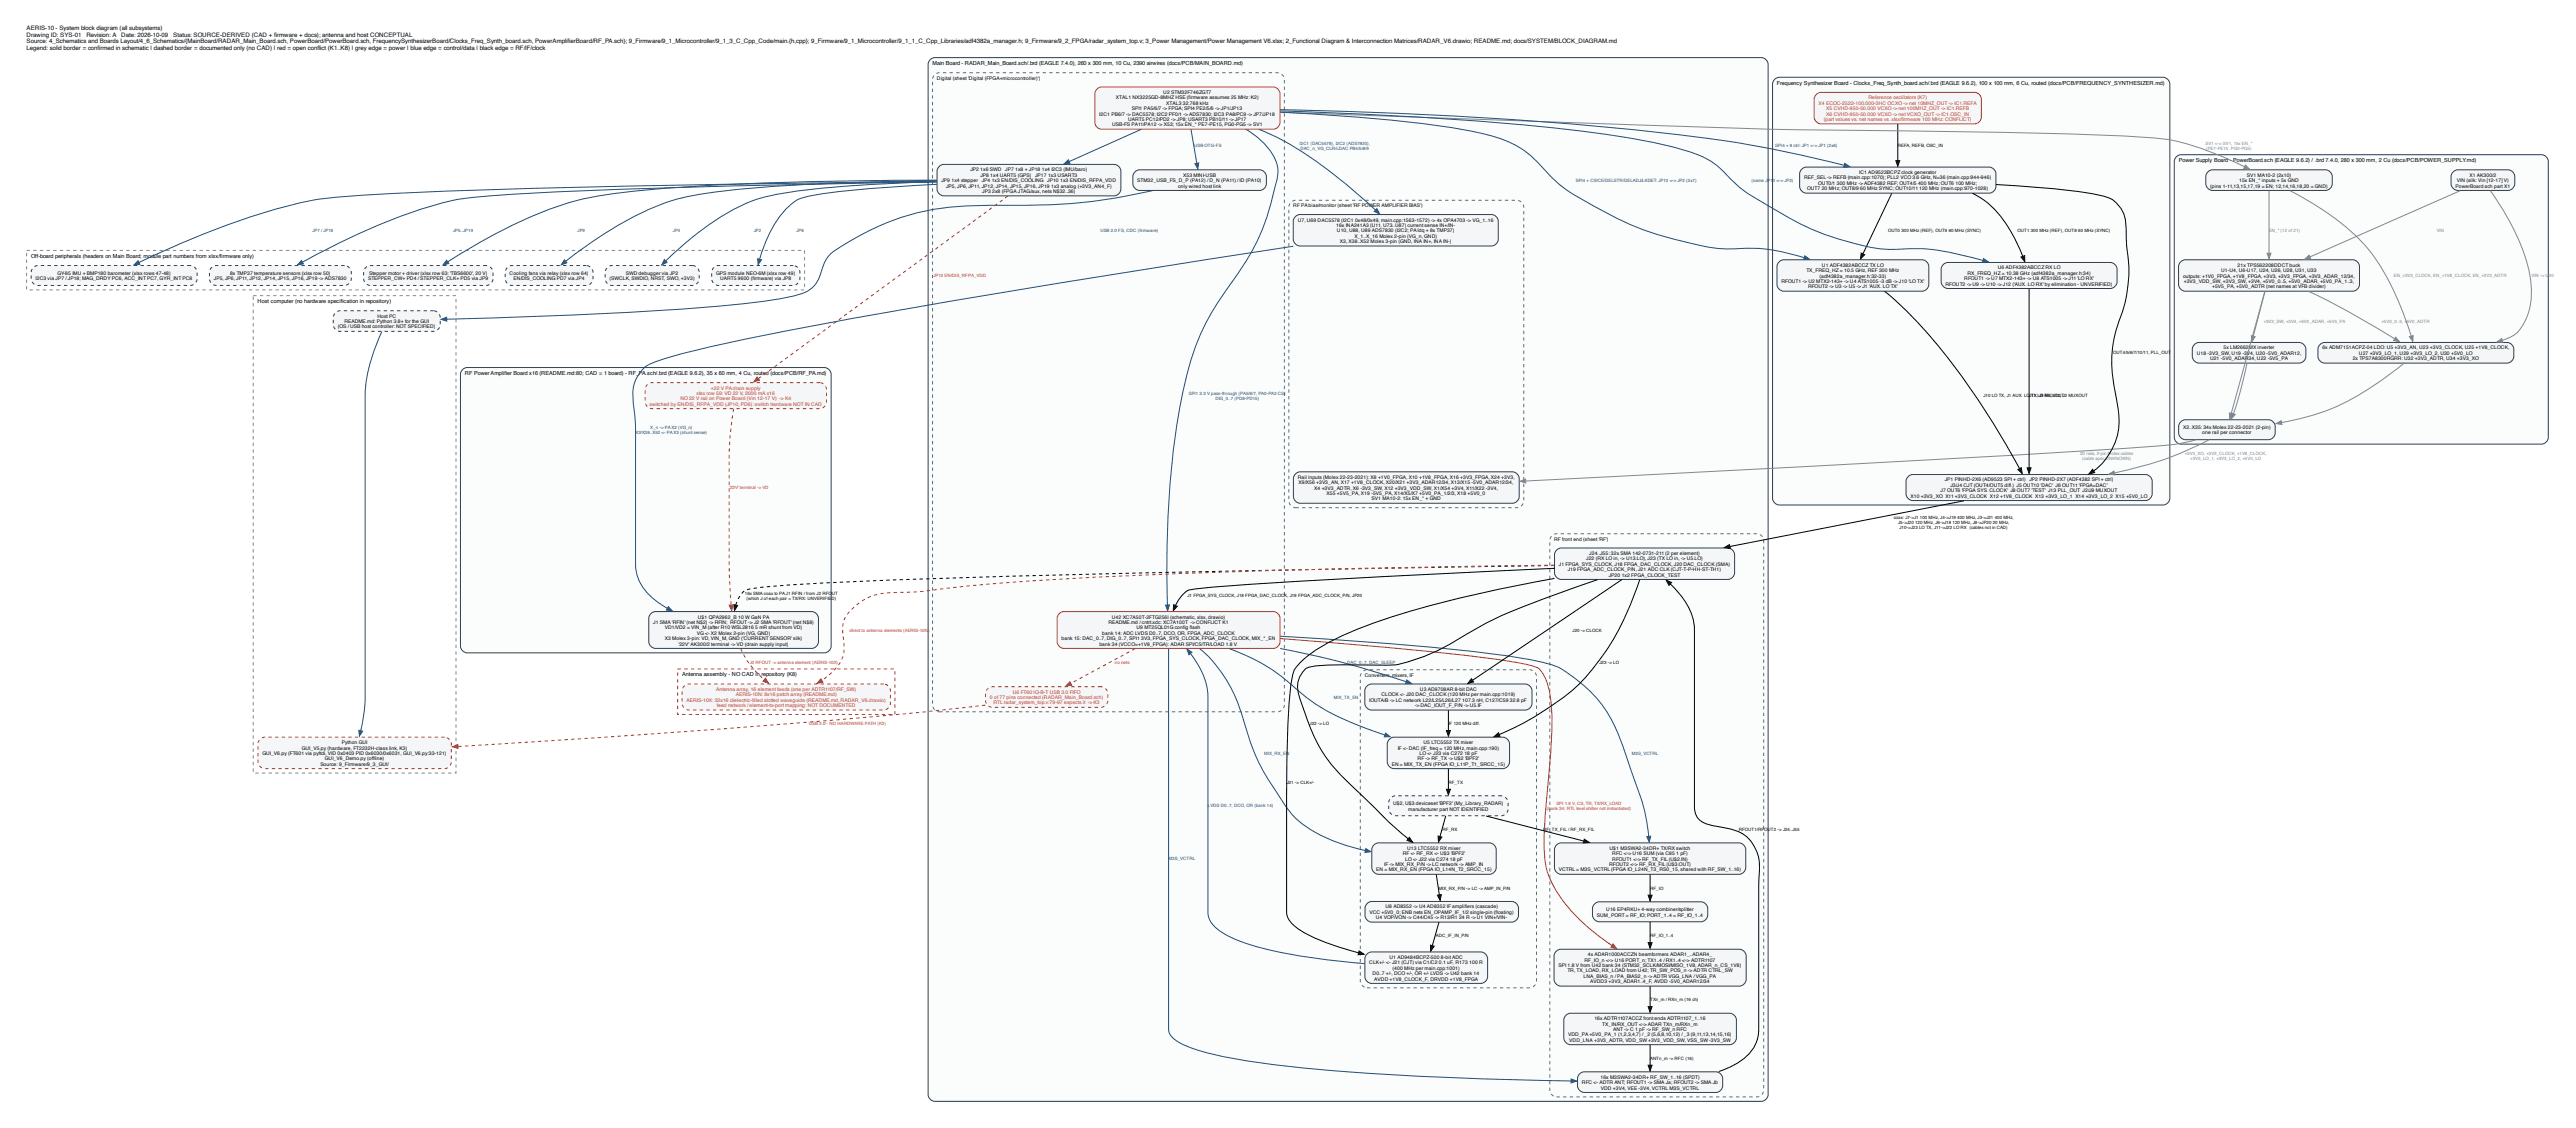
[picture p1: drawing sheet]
<svg xmlns="http://www.w3.org/2000/svg" width="1640mm" height="718mm" viewBox="0 0 1640 718" stroke-linecap="round" stroke-linejoin="round" font-family="sans-serif">
<defs><g id="words">
<g font-size="3.9">
<text x="17" y="19">AERIS-10 - System block diagram (all subsystems)</text>
<text x="17" y="23">Drawing ID: SYS-01</text>
<text x="55" y="23">Revision: A</text>
<text x="77" y="23">Date: 2026-10-09</text>
<text x="110" y="23">Status: SOURCE-DERIVED (CAD + frmware + docs); antenna and host CONCEPTUAL</text>
<text x="175" y="23">i</text>
<text x="17" y="28">Source: 4_Schematics and Boards Layout/4_6_Schematics/{MainBoard/RADAR_Main_Board.sch, PowerBoard/PowerBoard.sch, FrequencySynthesizerBoard/Clocks_Freq_Synth_board.sch, PowerAmpliferBoard/RF_PA.sch}; 9_Firmware/9_1_Microcontroller/9_1_3_C_Cpp_Code/main.{h,cpp}; 9_Firmware/9_1_Microcontroller/9_1_1_C_Cpp_Libraries/adf4382a_manager.h; 9_Firmware/9_2_FPGA/radar_system_top.v; 3_Power Management/Power Management V6.xlsx; 2_Functional Diagram &amp; Interconnection Matrices/RADAR_V6.drawio; README.md; docs/SYSTEM/BLOCK_DIAGRAM.md</text>
<text x="361" y="28">i</text>
<text x="17" y="32">Legend: solid border = confrmed in schematic | dashed border = documented only (no CAD) | red = open confict (K1..K8) | grey edge = power | blue edge = control/data | black edge = RF/IF/clock</text>
<text x="62" y="32">i</text>
<text x="202" y="32">l</text>
</g>
<g font-size="3.5">
<text x="594" y="41">Main Board - RADAR_Main_Board.sch/.brd (EAGLE 7.4.0), 260 x 300 mm, 10 Cu, 2390 airwires (docs/PCB/MAIN_BOARD.md)</text>
<text x="1131" y="54">Frequency Synthesizer Board - Clocks_Freq_Synth_board.sch/.brd (EAGLE 9.6.2), 100 x 100 mm, 6 Cu, routed (docs/PCB/FREQUENCY_SYNTHESIZER.md)</text>
<text x="1387" y="103">Power Supply Board - PowerBoard.sch (EAGLE 9.6.2) / .brd 7.4.0, 280 x 300 mm, 2 Cu (docs/PCB/POWER_SUPPLY.md)</text>
<text x="20" y="164">Off-board peripherals (headers on Main Board; module part numbers from xlsx/frmware only)</text>
<text x="140" y="164">i</text>
<text x="164" y="193">Host computer (no hardware specifcation in repository)</text>
<text x="217" y="193">i</text>
<text x="296" y="239">RF Power Amplifer Board x16 (README.md:80; CAD = 1 board) - RF_PA.sch/.brd (EAGLE 9.6.2), 35 x 60 mm, 4 Cu, routed (docs/PCB/RF_PA.md)</text>
<text x="321" y="239">i</text>
<text x="434" y="431">Antenna assembly - NO CAD in repository (K8)</text>
</g>
<g font-size="3.2">
<text x="597" y="51">Digital (sheet 'Digital (FPGA+microcontroller)')</text>
<text x="741" y="60">U2 STM32F746ZGT7</text>
<text x="710" y="63">XTAL1 NX3225GD-8MHZ HSE (frmware assumes 25 MHz: K2)</text>
<text x="757" y="63">i</text>
<text x="721" y="70">SPI1 PA5/6/7 -&gt; FPGA; SPI4 PE2/5/6 -&gt; JP1/JP13</text>
<text x="743" y="67">XTAL3</text>
<text x="753" y="67">32.768 kHz</text>
<text x="700" y="74">I2C1 PB6/7 -&gt; DAC5578; I2C2 PF0/1 -&gt; ADS7830; I2C3 PA8/PC9 -&gt; JP7/JP18</text>
<text x="718" y="77">UART5 PC12/PD2 -&gt; JP8; USART3 PB10/11 -&gt; JP17</text>
<text x="708" y="80">USB-FS PA11/PA12 -&gt; X53; 15x EN_* PE7-PE15, PG0-PG5 -&gt; SV1</text>
<text x="618" y="109">JP2</text>
<text x="624" y="109">1x6 SWD</text>
<text x="624" y="113">JP8</text>
<text x="630" y="113">1x4 UART5 (GPS)</text>
<text x="640" y="109">JP7</text>
<text x="646" y="109">1x8 + JP18</text>
<text x="659" y="113">JP17</text>
<text x="663" y="109">1x4 I2C3 (IMU/baro)</text>
<text x="667" y="113">1x3 USART3</text>
<text x="753" y="113">X53 MINI-USB</text>
<text x="1184" y="111">IC1 AD9523BCPZ clock generator</text>
<text x="1430" y="113">SV1 MA10-2 (2x10)</text>
<text x="1572" y="113">X1 AK300/2</text>
<text x="599" y="116">JP9</text>
<text x="602" y="119">JP5, JP6, JP11, JP12, JP14, JP15, JP16, JP19</text>
<text x="606" y="116">1x4 stepper</text>
<text x="625" y="116">JP4</text>
<text x="631" y="116">1x3 EN/DIS_COOLING</text>
<text x="667" y="116">JP10</text>
<text x="669" y="119">1x3 analog (+3V3_AN4_F)</text>
<text x="675" y="116">1x3 EN/DIS_RFPA_VDD</text>
<text x="724" y="116">STM32_USB_FS_D_P (PA12) / D_N (PA11) / ID (PA10)</text>
<text x="750" y="119">only wired host link</text>
<text x="1149" y="114">REF_SEL -&gt; REFB (main.cpp:1070); PLL2 VCO 3.6 GHz, N=36 (main.cpp:944-946)</text>
<text x="1158" y="118">OUT0/1</text>
<text x="1169" y="118">300 MHz -&gt; ADF4382 REF; OUT4/5</text>
<text x="1221" y="118">400 MHz; OUT6</text>
<text x="1245" y="118">100 MHz;</text>
<text x="1407" y="119">(pins 1-11,13,15,17,19 = EN; 12,14,16,18,20 = GND)</text>
<text x="1426" y="116">15x EN_* inputs + 5x GND</text>
<text x="1563" y="119">PowerBoard.sch part X1</text>
<text x="1564" y="116">VIN (silk: Vin [12-17] V)</text>
<text x="625" y="123">JP3</text>
<text x="632" y="123">2x8 (FPGA JTAG/aux, nets N$32..36)</text>
<text x="1151" y="121">OUT7</text>
<text x="1160" y="121">20 MHz; OUT8/9</text>
<text x="1184" y="121">60 MHz SYNC; OUT10/11</text>
<text x="1222" y="121">120 MHz (main.cpp:970-1028)</text>
<text x="823" y="132">RF PAbias/monitor (sheet 'RF POWER AMPLIFIER BIAS')</text>
<text x="826" y="141">U7, U69 DAC5578 (I2C1</text>
<text x="863" y="141">0x48/0x49, main.cpp:1563-1572) -&gt; 4x OPA4703 -&gt; VG_1..16</text>
<text x="851" y="144">16x INA241A3 (U11, U73..U87) current sense IN+/IN-</text>
<text x="851" y="148">U10, U88, U89 ADS7830 (I2C2; PAIdq + 8x TMP37)</text>
<text x="853" y="155">X3, X38..X52 Molex 3-pin (GND, INA IN+, INA IN-)</text>
<text x="862" y="151">X_1..X_16 Molex 2-pin (VG_n, GND)</text>
<text x="1150" y="173">TX_FREQ_HZ = 10.5 GHz, REF 300 MHz</text>
<text x="1160" y="170">U1 ADF4382ABCCZ TX LO</text>
<text x="1272" y="172">U6 ADF4382ABCCZ RX LO</text>
<text x="1414" y="173">U1-U4, U6-U17, U24, U26, U28, U31, U33</text>
<text x="1425" y="170">21x TPS562208DDCT buck</text>
<text x="23" y="178">I2C3 via JP7 / JP18; MAG_DRDY PC6, ACC_INT PC7, GYR_INT PC8</text>
<text x="37" y="175">GY-85 IMU + BMP180 barometer (xlsx rows 47-48)</text>
<text x="136" y="178">JP5, JP6, JP11, JP12, JP14, JP15, JP16, JP19 -&gt; ADS7830</text>
<text x="146" y="175">8x TMP37 temperature sensors (xlsx row 50)</text>
<text x="234" y="178">STEPPER_CW+ PD4 / STEPPER_CLK+ PD5 via JP9</text>
<text x="235" y="175">Stepper motor + driver (xlsx row 63: 'TBS6600', 20 V)</text>
<text x="324" y="175">Cooling fans via relay (xlsx row 64)</text>
<text x="327" y="178">EN/DIS_COOLING PD7 via JP4</text>
<text x="388" y="178">(SWCLK, SWDIO, NRST, SWO, +3V3)</text>
<text x="398" y="175">SWD debugger via JP2</text>
<text x="456" y="175">GPS module NEO-6M (xlsx row 49)</text>
<text x="458" y="178">UART5</text>
<text x="470" y="178">9600 (frmware) via JP8</text>
<text x="479" y="178">i</text>
<text x="1158" y="177">(adf4382a_manager.h:32-33)</text>
<text x="1251" y="178">RFOUT1 -&gt; U7 MTX2-143+ -&gt; U8 ATS1005 -&gt; J11 'LO RX'</text>
<text x="1253" y="175">RX_FREQ_HZ = 10.38 GHz (adf4382a_manager.h:34)</text>
<text x="1390" y="177">outputs: +1V0_FPGA, +1V8_FPGA, +3V3, +3V3_FPGA, +3V3_ADAR_12/34,</text>
<text x="1134" y="180">RFOUT1 -&gt; U2 MTX2-143+ -&gt; U4 ATS1005 -3 dB -&gt; J10 'LO TX'</text>
<text x="1151" y="184">RFOUT2 -&gt; U3 -&gt; U5 -&gt; J1 'AUX. LO TX'</text>
<text x="1239" y="182">RFOUT2 -&gt; U9 -&gt; U10 -&gt; J12 ('AUX. LO RX' by elimination - UNVERIFIED)</text>
<text x="1390" y="180">+3V3_VDD_SW, +3V3_SW, +3V4, +5V0_0..5, +5V0_ADAR, +5V0_PA_1..3,</text>
<text x="1408" y="184">+5V5_PA, +5V0_ADTR (net names at VFB divider)</text>
<text x="240" y="202">Host PC</text>
<text x="215" y="209">(OS / USB host controller: NOT SPECIFIED)</text>
<text x="219" y="206">README.md: Python 3.8+ for the GUI</text>
<text x="1399" y="226">U18 -3V3_SW, U19 -3V4, U20 -5V0_ADAR12,</text>
<text x="1416" y="222">5x LM2662MX inverter</text>
<text x="1479" y="222">6x ADM7151ACPZ-04 LDO: U5 +3V3_AN, U23 +3V3_CLOCK, U25 +1V8_CLOCK,</text>
<text x="1502" y="226">U27 +3V3_LO_1, U29 +3V3_LO_2, U30 +5V0_LO</text>
<text x="1407" y="229">U21 -5V0_ADAR34, U22 -5V5_PA</text>
<text x="1498" y="229">2x TPS7A8300RGRR: U32 +3V3_ADTR, U34 +3V3_XO</text>
<text x="1390" y="273">X2..X35: 34x Molex 22-23-2021 (2-pin)</text>
<text x="1402" y="277">one rail per connector</text>
<text x="826" y="305">Rail inputs (Molex 22-23-2021): X8 +1V0_FPGA, X10 +1V8_FPGA, X16 +3V3_FPGA, X24 +3V3,</text>
<text x="827" y="308">X9/X56 +3V3_AN, X17 +1V8_CLOCK, X20/X21 +3V3_ADAR12/34, X13/X15 -5V0_ADAR12/34,</text>
<text x="837" y="312">X4 +3V3_ADTR, X6 -3V3_SW, X12 +3V3_VDD_SW, X1/X54 +3V4, X11/X22 -3V4,</text>
<text x="1238" y="307">JP1 PINHD-2X6 (AD9523 SPI + ctrl)</text>
<text x="1242" y="310">J3/J4 CJT (OUT4/OUT5 diff.) J5 OUT10 'DAC' J6 OUT11 'FPGA=DAC'</text>
<text x="1292" y="307">JP2 PINHD-2X7 (ADF4382 SPI + ctrl)</text>
<text x="845" y="315">X55 +5V5_PA, X19 -5V5_PA, X14/X5/X7 +5V0_PA_1/2/3, X18 +5V0_0</text>
<text x="1216" y="317">X10 +3V3_XO X11 +3V3_CLOCK X12 +1V8_CLOCK X13 +3V3_LO_1 X14 +3V3_LO_2 X15 +5V0_LO</text>
<text x="1236" y="313">J7 OUT6 'FPGA SYS. CLOCK' J8 OUT7 'TEST' J13 PLL_OUT J2/J9 MUXOUT</text>
<text x="873" y="319">SV1 MA10-2: 15x EN_* + GND</text>
<text x="990" y="344">RF front end (sheet 'RF')</text>
<text x="1012" y="353">J24..J55: 32x SMA 142-0731-211 (2 per element)</text>
<text x="1010" y="357">J22 (RX LO in, -&gt; U13.LO), J23 (TX LO in, -&gt; U5.LO)</text>
<text x="993" y="360">J1 FPGA_SYS_CLOCK, J18 FPGA_DAC_CLOCK, J20 DAC_CLOCK (SMA)</text>
<text x="998" y="364">J19 FPGA_ADC_CLOCK_P/N, J21 ADC CLK (CJT-T-P-HH-ST-TH1)</text>
<text x="1024" y="367">JP20</text>
<text x="1032" y="367">1x2 FPGA_CLOCK_TEST</text>
<text x="444" y="394">U$1 QPA2962_B 10 W GaN PA</text>
<text x="708" y="394">U42 XC7A50T-2FTG256I (schematic, xlsx, drawio)</text>
<text x="416" y="397">J1 SMA 'RFIN' (net N$2) -&gt; RFIN; RFOUT -&gt; J2 SMA 'RFOUT' (net N$8)</text>
<text x="423" y="401">VD1/VD2 = VIN_M (after R10 WSL2816</text>
<text x="481" y="401">5 mR shunt from VD)</text>
<text x="706" y="397">README.md / cntrt.xdc: XC7A100T -&gt; CONFLICT K1</text>
<text x="724" y="401">U9 MT25QL01G confg fash</text>
<text x="753" y="401">i</text>
<text x="757" y="401">l</text>
<text x="423" y="408">X3 Molex 3-pin: VD, VIN_M, GND ('CURRENT SENSOR' silk)</text>
<text x="444" y="404">VG &lt;- X2 Molex 2-pin (VG, GND)</text>
<text x="676" y="408">bank 15: DAC_0..7, DIG_0..7, SPI1</text>
<text x="702" y="404">bank 14: ADC LVDS D0..7, DCO, OR, FPGA_ADC_CLOCK</text>
<text x="727" y="408">3V3, FPGA_SYS_CLOCK, FPGA_DAC_CLOCK, MIX_*_EN</text>
<text x="432" y="411">'22V' AK300/2 terminal -&gt; VD (drain supply input)</text>
<text x="700" y="411">bank 34 (VCCO=+1V8_FPGA): ADAR SPI/CS/TR/LOAD 1.8 V</text>
<text x="869" y="431">Converters, mixers, IF</text>
<text x="880" y="443">CLOCK &lt;- J20 DAC_CLOCK (120 MHz per main.cpp:1019)</text>
<text x="904" y="440">U3 AD9708AR 8-bit DAC</text>
<text x="872" y="447">IOUTA/B -&gt; LC network L22/L25/L26/L27</text>
<text x="931" y="447">107.3 nH, C127/C59</text>
<text x="961" y="447">32.8 pF</text>
<text x="901" y="450">-&gt; DAC_IOUT_F_P/N -&gt; U5.IF</text>
<text x="218" y="474">Python GUI</text>
<text x="906" y="474">U5 LTC5552 TX mixer</text>
<text x="192" y="477">GUI_V5.py (hardware, FT2232H-class link, K3)</text>
<text x="890" y="477">IF &lt;- DAC (IF_freq = 120 MHz, main.cpp:190)</text>
<text x="167" y="481">GUI_V6.py (FT601 via pyftdi, VID 0x0403 PID 0x6030/0x6031, GUI_V6.py:33-121)</text>
<text x="207" y="484">GUI_V6_Demo.py (offine)</text>
<text x="238" y="484">l</text>
<text x="903" y="484">RF -&gt; RF_TX -&gt; U$2 'BPF2'</text>
<text x="904" y="481">LO &lt;- J23 via C272</text>
<text x="932" y="481">18 pF</text>
<text x="204" y="488">Source: 9_Firmware/9_3_GUI/</text>
<text x="886" y="488">EN = MIX_TX_EN (FPGA IO_L11P_T1_SRCC_15)</text>
<text x="887" y="513">U$2, U$3 deviceset 'BPF2' (My_Library_RADAR)</text>
<text x="897" y="516">manufacturer part NOT IDENTIFIED</text>
<text x="893" y="545">RF &lt;- RF_RX &lt;- U$3 'BPF2'</text>
<text x="896" y="541">U13 LTC5552 RX mixer</text>
<text x="1025" y="541">U$1 M3SWA2-34DR+ TX/RX switch</text>
<text x="1026" y="545">RFC &lt;-&gt; U16 SUM (via C85</text>
<text x="1067" y="545">1 pF)</text>
<text x="881" y="551">IF -&gt; MIX_RX_P/N -&gt; LC network -&gt; AMP_IN</text>
<text x="895" y="548">LO &lt;- J22 via C274</text>
<text x="923" y="548">18 pF</text>
<text x="1025" y="551">RFOUT2 &lt;-&gt; RF_RX_FIL (U$3.OUT)</text>
<text x="1026" y="548">RFOUT1 &lt;-&gt; RF_TX_FIL (U$2.IN)</text>
<text x="876" y="555">EN = MIX_RX_EN (FPGA IO_L14N_T2_SRCC_15)</text>
<text x="992" y="555">VCTRL = M3S_VCTRL (FPGA IO_L24N_T3_RS0_15, shared with RF_SW_1..16)</text>
<text x="872" y="582">VCC +5V0_0; ENB nets EN_OPAMP_IF_1/2 single-pin (foating)</text>
<text x="882" y="578">U8 AD8352 -&gt; U4 AD8352 IF amplifers (cascade)</text>
<text x="933" y="578">i</text>
<text x="952" y="582">l</text>
<text x="1023" y="580">U16 EP4RKU+ 4-way combiner/splitter</text>
<text x="876" y="585">U4 VOP/VON -&gt; C44/C45 -&gt; R13/R1</text>
<text x="929" y="585">24 R -&gt; U1 VIN+/VIN-</text>
<text x="1017" y="584">SUM_PORT = RF_IO; PORT_1..4 = RF_IO_1..4</text>
<text x="885" y="611">U1 AD9484BCPZ-500</text>
<text x="917" y="611">8-bit ADC</text>
<text x="1011" y="609">4x ADAR1000ACCZN beamformers ADAR1_..ADAR4_</text>
<text x="872" y="614">CLK+/- &lt;- J21 (CJT) via C1/C2</text>
<text x="887" y="617">(400 MHz per main.cpp:1001)</text>
<text x="916" y="614">0.1 uF, R173</text>
<text x="935" y="614">100 R</text>
<text x="992" y="616">SPI 1.8 V from U42 bank 34 (STM32_SCLK/MOSI/MISO_1V8, ADAR_n_CS_1V8)</text>
<text x="1009" y="612">RF_IO_n &lt;-&gt; U16 PORT_n; TX1..4 / RX1..4 &lt;-&gt; ADTR1107</text>
<text x="874" y="621">D0..7 +/-, DCO +/-, OR +/- LVDS -&gt; U42 bank 14</text>
<text x="998" y="619">TR, TX_LOAD, RX_LOAD from U42; TR_SW_POS_n -&gt; ADTR CTRL_SW</text>
<text x="1008" y="623">LNA_BIAS_n / PA_BIAS2_n -&gt; ADTR VGG_LNA / VGG_PA</text>
<text x="875" y="624">AVDD +1V8_CLOCK_F, DRVDD +1V8_FPGA</text>
<text x="1012" y="626">AVDD3 +3V3_ADAR1..4_F, AVDD -5V0_ADAR12/34</text>
<text x="1015" y="650">16x ADTR1107ACCZ front ends ADTR1107_1..16</text>
<text x="1020" y="653">TX_IN/RX_OUT &lt;-&gt; ADAR TXn_m/RXn_m</text>
<text x="998" y="660">VDD_PA+5V0_PA_1 (1,2,3,4,7) / _2 (5,6,8,10,12) / _3 (9,11,13,14,15,16)</text>
<text x="1027" y="656">ANT -&gt; C 1 pF -&gt; RF_SW_n RFC</text>
<text x="999" y="663">VDD_LNA +3V3_ADTR, VDD_SW +3V3_VDD_SW, VSS_SW -3V3_SW</text>
<text x="1019" y="687">16x M3SWA2-34DR+ RF_SW_1..16 (SPDT)</text>
<text x="1007" y="690">RFC &lt;- ADTR ANT; RFOUT1 -&gt; SMA Ja; RFOUT2 -&gt; SMA Jb</text>
<text x="1019" y="694">VDD +3V4, VEE -3V4, VCTRL M3S_VCTRL</text>
</g>
<g font-size="3.2" fill="#c0392b">
<text x="1190" y="63">Reference oscillators (K7)</text>
<text x="1158" y="67">X4 ECOC-2522-100.000-3HC OCXO -&gt; net 10MHZ_OUT -&gt; IC1.REFA</text>
<text x="1163" y="70">X5 CVHD-950-50.000 VCXO -&gt; net 100MHZ_OUT -&gt; IC1.REFB</text>
<text x="1161" y="77">(part values vs. net names vs. xlsx/frmware 100 MHz: CONFLICT)</text>
<text x="1163" y="74">X6 CVHD-950-50.000 VCXO -&gt; net VCXO_OUT -&gt; IC1.OSC_IN</text>
<text x="1211" y="77">i</text>
<text x="443" y="252">xlsx row 59: VD 22 V, 2000 mA x16</text>
<text x="453" y="248">+22 V PAdrain supply</text>
<text x="433" y="255">NO 22 V rail on Power Board (Vin 12-17 V) -&gt; K4</text>
<text x="414" y="258">switched by EN/DIS_RFPA_VDD (JP10, PD6): switch hardware NOT IN CAD</text>
<text x="456" y="440">Antenna array, 16 element feeds (one per ADTR1107/RF_SW)</text>
<text x="468" y="443">AERIS-10N: 8x16 patch array (README.md)</text>
<text x="645" y="442">U6 FT601Q-B-T USB 3.0 FIFO</text>
<text x="437" y="447">AERIS-10X: 32x16 dielectric-flled slotted waveguide (README.md, RADAR_V6.drawio)</text>
<text x="479" y="447">i</text>
<text x="630" y="445">0 of 77 pins connected (RADAR_Main_Board.sch)</text>
<text x="633" y="449">RTL radar_system_top.v:79-97 expects it -&gt; K3</text>
<text x="456" y="450">feed network / element-to-port mapping: NOT DOCUMENTED</text>
</g>
<g font-size="2.8" fill="#1f4e79">
<text x="760" y="94">USB OTG-FS</text>
<text x="827" y="92">I2C1 (DAC5578), I2C2 (ADS7830),</text>
<text x="828" y="95">DAC_n_VG_CLR/LDAC PB4/5/8/9</text>
<text x="1130" y="94">SPI4 + 8 ctrl: JP1 &lt;-&gt; JP1 (2x6)</text>
<text x="1003" y="116">SPI4 + CS/CE/DELSTR/DELADJ/LKDET: JP13 &lt;-&gt; JP2 (2x7)</text>
<text x="1115" y="116">(same JP13 &lt;-&gt; JP2)</text>
<text x="199" y="148">JP7 / JP18</text>
<text x="289" y="148">JP5..JP19</text>
<text x="368" y="148">JP9</text>
<text x="428" y="148">JP4</text>
<text x="480" y="148">JP2</text>
<text x="507" y="148">JP8</text>
<text x="701" y="148">USB 2.0 FS, CDC (frmware)</text>
<text x="725" y="148">i</text>
<text x="757" y="251">SPI1</text>
<text x="764" y="251">3.3 V pass-through (PA5/6/7, PA0-PA3 CS)</text>
<text x="774" y="255">DIG_0..7 (PD8-PD15)</text>
<text x="414" y="273">X_n -&gt; PA X2 (VG_n)</text>
<text x="405" y="276">X3/X38..X52 &lt;- PA X3 (shunt sense)</text>
<text x="858" y="423">DAC_0..7, DAC_SLEEP</text>
<text x="849" y="445">MIX_TX_EN</text>
<text x="805" y="481">MIX_RX_EN</text>
<text x="1039" y="481">M3S_VCTRL</text>
<text x="769" y="514">LVDS D0..7, DCO, OR (bank 14)</text>
<text x="744" y="548">M3S_VCTRL</text>
</g>
<g font-size="2.8">
<text x="1208" y="94">REFA, REFB, OSC_IN</text>
<text x="1202" y="148">OUT0</text>
<text x="1211" y="148">300 MHz (REF), OUT9</text>
<text x="1241" y="148">60 MHz (SYNC)</text>
<text x="1285" y="148">OUT1</text>
<text x="1293" y="148">300 MHz (REF), OUT8</text>
<text x="1323" y="148">60 MHz (SYNC)</text>
<text x="1345" y="226">OUT4/5/6/7/10/11, PLL_OUT</text>
<text x="1263" y="253">J10 LO TX, J1 AUX. LOJ11 J9 RX, J12, J2 MUXOUT</text>
<text x="1293" y="253">TX,LO MUXOUT</text>
<text x="1206" y="330">coax: J7-&gt;J1</text>
<text x="1208" y="333">J5-&gt;J20</text>
<text x="1219" y="333">120 MHz, J6-&gt;J18</text>
<text x="1222" y="330">100 MHz, J4-&gt;J19</text>
<text x="1243" y="333">120 MHz, J8-&gt;JP20</text>
<text x="1246" y="330">400 MHz, J3-&gt;J21</text>
<text x="1269" y="333">20 MHz,</text>
<text x="1270" y="330">400 MHz,</text>
<text x="1209" y="337">J10-&gt;J23 LO TX, J11-&gt;J22 LO RX (cables not in CAD)</text>
<text x="474" y="379">16x SMA coax to PA J1 RFIN / from J2 RFOUT</text>
<text x="475" y="382">(which J of each pair = TX/RX: UNVERIFIED)</text>
<text x="756" y="380">J1 FPGA_SYS_CLOCK, J18 FPGA_DAC_CLOCK, J19 FPGA_ADC_CLOCK_P/N, JP20</text>
<text x="1001" y="402">J20 -&gt; CLOCK</text>
<text x="1018" y="423">J23 -&gt; LO</text>
<text x="834" y="462">J22 -&gt; LO</text>
<text x="922" y="462">IF 120 MHz diff.</text>
<text x="819" y="499">J21 -&gt; CLK+/-</text>
<text x="922" y="499">RF_TX</text>
<text x="918" y="529">RF_RX</text>
<text x="983" y="529">RF_TX_FIL / RF_RX_FIL</text>
<text x="1107" y="529">RFOUT1/RFOUT2 -&gt; J24..J55</text>
<text x="916" y="566">MIX_RX_P/N -&gt; LC -&gt; AMP_IN_P/N</text>
<text x="1051" y="566">RF_IO</text>
<text x="914" y="597">ADC_IF_IN_P/N</text>
<text x="1051" y="597">RF_IO_1..4</text>
<text x="1051" y="638">TXn_m / RXn_m (16 ch)</text>
<text x="1051" y="675">ANTn_m -&gt; RFC (16)</text>
</g>
<g font-size="2.8" fill="#7f8c8d">
<text x="1404" y="92">SV1 &lt;-&gt; SV1, 15x EN_*</text>
<text x="1405" y="95">(PE7-PE15, PG0-PG5)</text>
<text x="1445" y="148">EN_* (12 of 21)</text>
<text x="1551" y="148">VIN</text>
<text x="1524" y="177">EN_+3V3_CLOCK, EN_+1V8_CLOCK, EN_+3V3_ADTR</text>
<text x="1612" y="177">VIN -&gt; U30</text>
<text x="1441" y="206">+3V3_SW, +3V4, +5V0_ADAR, +5V5_PA</text>
<text x="1516" y="206">+5V0_0..5, +5V0_ADTR</text>
<text x="1324" y="290">20 rails, 2-pin Molex cables</text>
<text x="1326" y="293">(cable spec UNKNOWN)</text>
<text x="1391" y="290">+3V3_XO, +3V3_CLOCK, +1V8_CLOCK,</text>
<text x="1394" y="293">+3V3_LO_1, +3V3_LO_2, +5V0_LO</text>
</g>
<g font-size="2.8" fill="#c0392b">
<text x="594" y="177">JP10 EN/DIS_RFPA_VDD</text>
<text x="464" y="312">'22V' terminal -&gt; VD</text>
<text x="541" y="402">direct to antenna elements (AERIS-10N)</text>
<text x="477" y="423">J2 RFOUT -&gt; antenna element (AERIS-10X)</text>
<text x="710" y="423">no nets</text>
<text x="515" y="462">USB 3.0 - NO HARDWARE PATH (K3)</text>
<text x="985" y="516">(bank 34; RTL level shifter not instantiated)</text>
<text x="991" y="513">SPI 1.8 V, CS, TR, TX/RX_LOAD</text>
</g>
</g></defs>
<path d="M161 188h129v304h-129z" fill="none" stroke="#7f8c8d" stroke-width=".64" stroke-dasharray="2.1 2.1" stroke-linecap="butt"/>
<path d="M1386 100l3-1h228a5 5 0 0 1 5 5v174a5 5 0 0 1-5 5h-227a5 5 0 0 1-6-5v-175z" fill="#fbfcfc"/>
<path d="M1386 100l3-1h228a5 5 0 0 1 5 5v174a5 5 0 0 1-5 5h-227a5 5 0 0 1-6-5v-175z" fill="none" stroke="#2c3e50" stroke-width=".64"/>
<path d="M1130 51l3-2h243a5 5 0 0 1 5 6v261a5 5 0 0 1-5 6h-242a5 5 0 0 1-5-6v-263z" fill="#fbfcfc" stroke="#2c3e50" stroke-width=".64"/>
<path d="M592 38l3-1h526a5 5 0 0 1 5 4v656a5 5 0 0 1-5 4h-526a5 5 0 0 1-4-4v-656z" fill="#fbfcfc"/>
<path d="M592 38l3-1h526a5 5 0 0 1 5 4v656a5 5 0 0 1-5 4h-526a5 5 0 0 1-4-4v-656z" fill="none" stroke="#2c3e50" stroke-width=".64"/>
<g fill="#fbfcfc" stroke="#5d6d7e" stroke-width=".64" stroke-dasharray="2.1 2.1" stroke-linecap="butt">
<path d="M595 48l3-2h214a5 5 0 0 1 6 7v394a5 5 0 0 1-6 6h-213a5 5 0 0 1-5-6v-396z"/>
<path d="M868 428l2-2h102a5 5 0 0 1 6 6v192a5 5 0 0 1-6 5h-100a5 5 0 0 1-6-5v-193z"/>
<path d="M988 341l3-1h125a5 5 0 0 1 7 6v346a5 5 0 0 1-7 6h-123a5 5 0 0 1-6-6v-348z"/>
<path d="M822 129l3-1h138a5 5 0 0 1 7 5v185a5 5 0 0 1-7 5h-135a5 5 0 0 1-7-5v-186z"/>
</g>
<path d="M294 236l3-2h227a5 5 0 0 1 5 5v172a5 5 0 0 1-5 5h-225a5 5 0 0 1-6-5v-173z" fill="#fbfcfc" stroke="#2c3e50" stroke-width=".64"/>
<path d="M431 426h139v29h-139z" fill="none" stroke="#c0392b" stroke-width=".64" stroke-dasharray="2.1 2.1" stroke-linecap="butt"/>
<path d="M17 159h495v26h-495z" fill="none" stroke="#7f8c8d" stroke-width=".64" stroke-dasharray="2.1 2.1" stroke-linecap="butt"/>
<path d="M213 199a8 8 0 0 1 8-1h51a9 9 0 0 1 7 1 11 11 0 0 1 0 11 9 9 0 0 1-7 1h-51a9 9 0 0 1-8-2l-1-2v-4z" fill="#f4f6f8" stroke="#2c3e50" stroke-width=".64" stroke-dasharray="2.1 2.1" stroke-linecap="butt"/>
<path d="M165 471l3-2h113a5 5 0 0 1 6 7v6a6 6 0 0 1-3 7h-113a5 5 0 0 1-7-6v-6a8 8 0 0 1 1-6z" fill="#f4f6f8" stroke="#c0392b" stroke-width=".64" stroke-dasharray="2.1 2.1" stroke-linecap="butt"/>
<path d="M243 211a102 102 0 0 0-11 55v180v9l-2 10" fill="none" stroke="#1f4e79" stroke-width=".64"/>
<path d="M228 465l3 1-2 3z" fill="#1f4e79" stroke="#1f4e79" stroke-width=".64"/>
<g fill="#f4f6f8" stroke="#2c3e50" stroke-width=".64">
<path d="M1562 109a10 10 0 0 1 7-1h23a9 9 0 0 1 8 2 11 11 0 0 1-1 10 10 10 0 0 1-7 1h-23a9 9 0 0 1-7-1 11 11 0 0 1 0-11z"/>
<path d="M1388 167l3-2h105a5 5 0 0 1 6 7v6a6 6 0 0 1-3 7h-106a5 5 0 0 1-6-6v-6a8 8 0 0 1 1-6z"/>
</g>
<path d="M1566 121l-96 43" fill="none" stroke="#7f8c8d" stroke-width=".64"/>
<path d="M1467 165l3-3 1 3z" fill="#7f8c8d" stroke="#7f8c8d" stroke-width=".64"/>
<path d="M1477 220l3-2h114a5 5 0 0 1 6 7 5 5 0 0 1-6 6h-112a5 5 0 0 1-6-7v-2z" fill="#f4f6f8" stroke="#2c3e50" stroke-width=".64"/>
<path d="M1586 121l1 3a145 145 0 0 1 24 51 41 41 0 0 1-9 37l-3 2-6 3M1470 186l24 12 31 18" fill="none" stroke="#7f8c8d" stroke-width=".64"/>
<g fill="#7f8c8d" stroke="#7f8c8d" stroke-width=".64">
<path d="M1590 218l3-2v2z"/>
<path d="M1525 215l3 3-4-1z"/>
</g>
<path d="M1397 220a6 6 0 0 1 6-2h54a15 15 0 0 1 9 1 10 10 0 0 1 0 11 10 10 0 0 1-7 1h-52a15 15 0 0 1-10-1 11 11 0 0 1 0-10z" fill="#f4f6f8" stroke="#2c3e50" stroke-width=".64"/>
<path d="M1442 186l-7 28" fill="none" stroke="#7f8c8d" stroke-width=".64"/>
<path d="M1433 214h3l-2 4z" fill="#7f8c8d" stroke="#7f8c8d" stroke-width=".64"/>
<path d="M1388 269a6 6 0 0 1 6-2h46a9 9 0 0 1 7 2 10 10 0 0 1 0 10 10 10 0 0 1-7 1h-44a9 9 0 0 1-8-2l-1-2v-3v-2z" fill="#f4f6f8" stroke="#2c3e50" stroke-width=".64"/>
<path d="M1442 186l-21 77M1431 231l-5 18-4 15M1531 231a162 162 0 0 1-68 36l-10 2" fill="none" stroke="#7f8c8d" stroke-width=".64"/>
<g fill="#7f8c8d" stroke="#7f8c8d" stroke-width=".64">
<path d="M1419 263l3 1-2 3z"/>
<path d="M1449 270l3-2 1 2z"/>
<path d="M1421 263l2 1-2 3z"/>
</g>
<path d="M1215 303l3-1h145a6 6 0 0 1 7 3v7a5 5 0 0 1-5 7h-144a6 6 0 0 1-7-3v-8a5 5 0 0 1 1-5z" fill="#f4f6f8" stroke="#2c3e50" stroke-width=".64"/>
<path d="M1406 280l-7 4a222 222 0 0 1-53 17" fill="none" stroke="#7f8c8d" stroke-width=".64"/>
<path d="M1343 302l3-2v2z" fill="#7f8c8d" stroke="#7f8c8d" stroke-width=".64"/>
<path d="M825 302l3-2h132a5 5 0 0 1 7 5v8a6 6 0 0 1-3 7h-134a5 5 0 0 1-7-4v-8a8 8 0 0 1 2-6z" fill="#f4f6f8" stroke="#2c3e50" stroke-width=".64"/>
<path d="M1398 280l-10 2a1197 1197 0 0 1-89 7l-328 17" fill="none" stroke="#7f8c8d" stroke-width=".64"/>
<path d="M968 306l3-1v3z" fill="#7f8c8d" stroke="#7f8c8d" stroke-width=".64"/>
<path d="M1405 110a6 6 0 0 1 7-2h61a20 20 0 0 1 10 1 9 9 0 0 1 2 9 6 6 0 0 1-7 3h-61a20 20 0 0 1-10 0 9 9 0 0 1-2-10z" fill="#f4f6f8" stroke="#2c3e50" stroke-width=".64"/>
<path d="M1445 121v40M1458 121a161 161 0 0 1 52 41 182 182 0 0 1 25 52" fill="none" stroke="#7f8c8d" stroke-width=".64"/>
<g fill="#7f8c8d" stroke="#7f8c8d" stroke-width=".64">
<path d="M1443 161h3l-1 4z"/>
<path d="M1534 214h2v3z"/>
</g>
<path d="M1156 60a7 7 0 0 1 7-1h90a7 7 0 0 1 7 1 13 13 0 0 1 1 10v1a6 6 0 0 1-3 8h-95a7 7 0 0 1-7-2 13 13 0 0 1-1-9v-1a8 8 0 0 1 1-7z" fill="#f4f6f8" stroke="#c0392b" stroke-width=".64"/>
<path d="M1147 107l3-1h114a5 5 0 0 1 7 7v4a5 5 0 0 1-7 6h-112a5 5 0 0 1-6-6v-4a5 5 0 0 1 1-6z" fill="#f4f6f8" stroke="#2c3e50" stroke-width=".64"/>
<path d="M1208 79v23" fill="none" stroke="#000" stroke-width=".64"/>
<path d="M1207 102h2l-1 4z" fill="#000" stroke="#000" stroke-width=".64"/>
<path d="M1133 166l3-1h84a7 7 0 0 1 7 3l1 2v8a6 6 0 0 1-4 7h-85a7 7 0 0 1-7-2l-1-2v-8a8 8 0 0 1 2-7z" fill="#f4f6f8" stroke="#2c3e50" stroke-width=".64"/>
<path d="M1204 123l-18 39" fill="none" stroke="#000" stroke-width=".64"/>
<path d="M1185 161l2 1-2 3z" fill="#000" stroke="#000" stroke-width=".64"/>
<path d="M1237 169l3-2h102a5 5 0 0 1 6 6v4a5 5 0 0 1-6 7h-100a5 5 0 0 1-6-7v-6z" fill="#f4f6f8" stroke="#2c3e50" stroke-width=".64"/>
<path d="M1271 118a421 421 0 0 1 69 7 20 20 0 0 1 14 22v6a104 104 0 0 1 1 28 120 120 0 0 1-8 31 88 88 0 0 0 1 43 42 42 0 0 1-15 45M1256 123a59 59 0 0 1 27 30l5 10M1200 186a281 281 0 0 1 54 61l16 25 16 27M1292 184v114" fill="none" stroke="#000" stroke-width=".64"/>
<path d="M1287 164l2-1v4zM1285 299l2-1v4zM1291 298h2l-1 3zM1332 299l2 2-4 1z" fill="#000" stroke="#000" stroke-width=".64"/>
<path d="M991 351l3-2h104a5 5 0 0 1 6 6v6a6 6 0 0 1-3 8h-105a5 5 0 0 1-6-6v-6a8 8 0 0 1 1-6z" fill="#f4f6f8" stroke="#2c3e50" stroke-width=".64"/>
<path d="M1250 319l-149 29" fill="none" stroke="#000" stroke-width=".64"/>
<path d="M1098 349l3-2 1 2z" fill="#000" stroke="#000" stroke-width=".64"/>
<path d="M698 57l3-2h108a5 5 0 0 1 6 7v12a7 7 0 0 1-3 8h-109a5 5 0 0 1-6-6v-12a9 9 0 0 1 1-7z" fill="#f4f6f8" stroke="#c0392b" stroke-width=".64"/>
<path d="M815 71l312 11 157 2a970 970 0 0 1 99 5 212 212 0 0 1 46 17" fill="none" stroke="#7f8c8d" stroke-width=".64"/>
<path d="M1430 105l2 3-3-1z" fill="#7f8c8d" stroke="#7f8c8d" stroke-width=".64"/>
<path d="M815 70h18a2308 2308 0 0 1 277 21l30 6 34 8M815 71a2210 2210 0 0 1 205 14 252 252 0 0 1 66 16 82 82 0 0 1 20 17 263 263 0 0 0 34 21 166 166 0 0 0 63 20 152 152 0 0 1 60 7M815 71a989 989 0 0 1 122 13 72 72 0 0 1 38 16l2 1a107 107 0 0 0 38 30 208 208 0 0 0 83 27 122 122 0 0 1 37 3l14 3" fill="none" stroke="#1f4e79" stroke-width=".64"/>
<g fill="#1f4e79" stroke="#1f4e79" stroke-width=".64">
<path d="M1175 104l3 2h-4z"/>
<path d="M1149 163l3 2h-4z"/>
<path d="M1263 165l3 2h-4z"/>
</g>
<path d="M674 391l3-2h131a5 5 0 0 1 7 5v11a7 7 0 0 1-3 8h-132a5 5 0 0 1-7-4v-11a9 9 0 0 1 1-7z" fill="#f4f6f8" stroke="#c0392b" stroke-width=".64"/>
<path d="M793 82a41 41 0 0 1 20 24 49 49 0 0 1-3 19 145 145 0 0 1-28 58 158 158 0 0 0-30 72 613 613 0 0 0-9 130" fill="none" stroke="#1f4e79" stroke-width=".64"/>
<path d="M742 385h3l-2 4z" fill="#1f4e79" stroke="#1f4e79" stroke-width=".64"/>
<path d="M723 109a11 11 0 0 1 8-1h62a21 21 0 0 1 11 1 9 9 0 0 1 2 9 6 6 0 0 1-7 3h-65a21 21 0 0 1-11 0 9 9 0 0 1-1-10z" fill="#f4f6f8" stroke="#2c3e50" stroke-width=".64"/>
<path d="M758 82l4 22" fill="none" stroke="#1f4e79" stroke-width=".64"/>
<path d="M761 104h2v3z" fill="#1f4e79" stroke="#1f4e79" stroke-width=".64"/>
<path d="M598 106l3-1h106a5 5 0 0 1 7 6v6a6 6 0 0 1-4 8h-107a5 5 0 0 1-6-7v-6a8 8 0 0 1 1-6z" fill="#f4f6f8" stroke="#2c3e50" stroke-width=".64"/>
<path d="M726 82l-45 21" fill="none" stroke="#1f4e79" stroke-width=".64"/>
<path d="M677 104l3-2 1 2z" fill="#1f4e79" stroke="#1f4e79" stroke-width=".64"/>
<path d="M824 138l4-1h119a5 5 0 0 1 7 6v6a6 6 0 0 1-4 8h-120a5 5 0 0 1-7-7v-6a8 8 0 0 1 1-6z" fill="#f4f6f8" stroke="#2c3e50" stroke-width=".64"/>
<path d="M802 82a182 182 0 0 1 50 31l24 21" fill="none" stroke="#1f4e79" stroke-width=".64"/>
<path d="M877 133l1 3-3-1z" fill="#1f4e79" stroke="#1f4e79" stroke-width=".64"/>
<path d="M629 439a6 6 0 0 1 6-2h58a19 19 0 0 1 10 1 9 9 0 0 1 2 10 6 6 0 0 1-7 2h-59a19 19 0 0 1-9 0 9 9 0 0 1-2-10z" fill="#f4f6f8" stroke="#c0392b" stroke-width=".64" stroke-dasharray="2.1 2.1" stroke-linecap="butt"/>
<path d="M723 413l-41 22" fill="none" stroke="#c0392b" stroke-width=".64" stroke-dasharray="2.1 2.1" stroke-linecap="butt"/>
<path d="M681 434l1 2-3 1z" fill="#c0392b" stroke="#c0392b" stroke-width=".64"/>
<path d="M871 437l2-1h94a7 7 0 0 1 7 1l1 2v7a5 5 0 0 1-6 6h-92a7 7 0 0 1-7-1l-1-2v-7a5 5 0 0 1 2-5z" fill="#f4f6f8" stroke="#2c3e50" stroke-width=".64"/>
<path d="M815 413l39 9 41 12" fill="none" stroke="#1f4e79" stroke-width=".64"/>
<path d="M896 433l3 2h-4z" fill="#1f4e79" stroke="#1f4e79" stroke-width=".64"/>
<path d="M885 470a10 10 0 0 1 8-1h56a19 19 0 0 1 10 1 6 6 0 0 1 2 7v5a6 6 0 0 1-3 7h-63a19 19 0 0 1-10 0 6 6 0 0 1-2-7v-5a8 8 0 0 1 2-7z" fill="#f4f6f8" stroke="#2c3e50" stroke-width=".64"/>
<path d="M783 413a124 124 0 0 1 46 29 157 157 0 0 0 49 25l4 1" fill="none" stroke="#1f4e79" stroke-width=".64"/>
<path d="M882 467l3 2h-4z" fill="#1f4e79" stroke="#1f4e79" stroke-width=".64"/>
<path d="M875 538a11 11 0 0 1 8-1h57a20 20 0 0 1 10 0 6 6 0 0 1 3 7v5a6 6 0 0 1-4 8h-63a20 20 0 0 1-10-1 6 6 0 0 1-3-7v-5a8 8 0 0 1 2-6z" fill="#f4f6f8" stroke="#2c3e50" stroke-width=".64"/>
<path d="M764 413a88 88 0 0 1 29 49 167 167 0 0 0 28 55 79 79 0 0 0 39 22l9 3" fill="none" stroke="#1f4e79" stroke-width=".64"/>
<path d="M870 540l3 2-4 1z" fill="#1f4e79" stroke="#1f4e79" stroke-width=".64"/>
<path d="M991 538l3-1h111a5 5 0 0 1 6 6v6a6 6 0 0 1-3 8h-112a5 5 0 0 1-6-7v-6a8 8 0 0 1 1-6z" fill="#f4f6f8" stroke="#2c3e50" stroke-width=".64"/>
<path d="M815 405a1734 1734 0 0 1 155 14l5 1a51 51 0 0 1 31 14 84 84 0 0 1 28 43l5 16a131 131 0 0 1 10 37l1 3" fill="none" stroke="#1f4e79" stroke-width=".64"/>
<path d="M1048 533l3-1-1 4z" fill="#1f4e79" stroke="#1f4e79" stroke-width=".64"/>
<path d="M990 606l4-2h111a5 5 0 0 1 7 7v9a7 7 0 0 1-3 8h-113a5 5 0 0 1-7-7v-8a9 9 0 0 1 1-7z" fill="#f4f6f8" stroke="#2c3e50" stroke-width=".64"/>
<path d="M815 407a2156 2156 0 0 1 151 15l8 2a11 11 0 0 1 10 8 105 105 0 0 1 4 44l-2 13a320 320 0 0 0-2 60 69 69 0 0 0 21 36l10 8 11 9" fill="none" stroke="#c0392b" stroke-width=".64"/>
<path d="M1027 601l2 3-3-1z" fill="#c0392b" stroke="#c0392b" stroke-width=".64"/>
<path d="M1005 684a7 7 0 0 1 7-2h77a6 6 0 0 1 7 3 9 9 0 0 1-2 10l-82 1a6 6 0 0 1-7-3l-1-6z" fill="#f4f6f8" stroke="#2c3e50" stroke-width=".64"/>
<path d="M734 121l-4 1a380 380 0 0 1-96 9 168 168 0 0 0-78 14 163 163 0 0 0-27 17 47 47 0 0 0-8 16 19 19 0 0 1-14 10 596 596 0 0 1-89 10l-60 3-74 2M744 413v243l1 3a33 33 0 0 0 19 10 489 489 0 0 0 89 13 2436 2436 0 0 0 147 6" fill="none" stroke="#1f4e79" stroke-width=".64"/>
<g fill="#1f4e79" stroke="#1f4e79" stroke-width=".64">
<path d="M1000 687l4 1-4 2z"/>
<path d="M281 203l3-1v2z"/>
</g>
<path d="M627 449l-53 6-78 6-99 8-105 6" fill="none" stroke="#c0392b" stroke-width=".64" stroke-dasharray="2.1 2.1" stroke-linecap="butt"/>
<path d="M288 476l3-2 1 3z" fill="#c0392b" stroke="#c0392b" stroke-width=".64"/>
<path d="M412 245l3-1h105a5 5 0 0 1 6 6v4a5 5 0 0 1-6 6h-103a5 5 0 0 1-6-6v-7z" fill="#f4f6f8" stroke="#c0392b" stroke-width=".64" stroke-dasharray="2.1 2.1" stroke-linecap="butt"/>
<path d="M642 125l-159 116" fill="none" stroke="#c0392b" stroke-width=".64" stroke-dasharray="2.1 2.1" stroke-linecap="butt"/>
<path d="M482 240l2 2-4 1z" fill="#c0392b" stroke="#c0392b" stroke-width=".64"/>
<path d="M454 171a8 8 0 0 1 8-2h39a9 9 0 0 1 7 2 10 10 0 0 1 0 10 10 10 0 0 1-7 1h-39a9 9 0 0 1-8-2l-1-2v-3v-2z" fill="#f4f6f8" stroke="#2c3e50" stroke-width=".64" stroke-dasharray="2.1 2.1" stroke-linecap="butt"/>
<path d="M596 117a633 633 0 0 0-82 8 33 33 0 0 0-21 17l-5 10-4 13" fill="none" stroke="#1f4e79" stroke-width=".64"/>
<path d="M482 165h3l-2 3z" fill="#1f4e79" stroke="#1f4e79" stroke-width=".64"/>
<path d="M21 171a7 7 0 0 1 7-2h89a7 7 0 0 1 7 2 10 10 0 0 1 0 10l-3 1h-93a7 7 0 0 1-7-2l-1-2v-3v-2z" fill="#f4f6f8" stroke="#2c3e50" stroke-width=".64" stroke-dasharray="2.1 2.1" stroke-linecap="butt"/>
<path d="M596 116l-145 2-102 2a2011 2011 0 0 0-144 7 440 440 0 0 0-103 34l-14 6" fill="none" stroke="#1f4e79" stroke-width=".64"/>
<path d="M88 166l1 2-4 1z" fill="#1f4e79" stroke="#1f4e79" stroke-width=".64"/>
<path d="M135 170a12 12 0 0 1 9-1h66a23 23 0 0 1 11 1 9 9 0 0 1 2 10 7 7 0 0 1-7 2h-69a23 23 0 0 1-11-1 9 9 0 0 1-2-10z" fill="#f4f6f8" stroke="#2c3e50" stroke-width=".64" stroke-dasharray="2.1 2.1" stroke-linecap="butt"/>
<path d="M596 116l-116 2-92 3a901 901 0 0 0-99 7 399 399 0 0 0-97 39" fill="none" stroke="#1f4e79" stroke-width=".64"/>
<path d="M192 166l1 2-4 1z" fill="#1f4e79" stroke="#1f4e79" stroke-width=".64"/>
<path d="M233 171a6 6 0 0 1 6-2h62a21 21 0 0 1 11 1 9 9 0 0 1 1 10 6 6 0 0 1-7 2h-62a21 21 0 0 1-10-1 9 9 0 0 1-1-10z" fill="#f4f6f8" stroke="#2c3e50" stroke-width=".64" stroke-dasharray="2.1 2.1" stroke-linecap="butt"/>
<path d="M596 115a2175 2175 0 0 0-194 7 223 223 0 0 0-95 31l-22 14" fill="none" stroke="#1f4e79" stroke-width=".64"/>
<path d="M284 166l2 2-4 1z" fill="#1f4e79" stroke="#1f4e79" stroke-width=".64"/>
<path d="M323 171a8 8 0 0 1 7-2h39a9 9 0 0 1 7 2 10 10 0 0 1 0 10 10 10 0 0 1-7 1h-39a9 9 0 0 1-7-2l-1-2v-3v-2z" fill="#f4f6f8" stroke="#2c3e50" stroke-width=".64" stroke-dasharray="2.1 2.1" stroke-linecap="butt"/>
<path d="M597 115a1352 1352 0 0 0-144 8 163 163 0 0 0-75 30l-18 13" fill="none" stroke="#1f4e79" stroke-width=".64"/>
<path d="M359 165l2 2-4 2z" fill="#1f4e79" stroke="#1f4e79" stroke-width=".64"/>
<path d="M386 171a8 8 0 0 1 8-2h42a9 9 0 0 1 8 2 10 10 0 0 1 0 10 10 10 0 0 1-8 1h-42a9 9 0 0 1-8-2l-1-2v-3v-2z" fill="#f4f6f8" stroke="#2c3e50" stroke-width=".64" stroke-dasharray="2.1 2.1" stroke-linecap="butt"/>
<path d="M596 116a725 725 0 0 0-103 8 121 121 0 0 0-52 27l-17 15" fill="none" stroke="#1f4e79" stroke-width=".64"/>
<path d="M423 165l2 2-4 2z" fill="#1f4e79" stroke="#1f4e79" stroke-width=".64"/>
<path d="M922 452v13" fill="none" stroke="#000" stroke-width=".64"/>
<path d="M921 465h2l-1 4z" fill="#000" stroke="#000" stroke-width=".64"/>
<path d="M885 508a6 6 0 0 1 6-1h57a15 15 0 0 1 11 1 9 9 0 0 1 0 10 10 10 0 0 1-8 1h-55a15 15 0 0 1-10-1 10 10 0 0 1-1-10z" fill="#f4f6f8" stroke="#2c3e50" stroke-width=".64" stroke-dasharray="2.1 2.1" stroke-linecap="butt"/>
<path d="M922 490v13" fill="none" stroke="#000" stroke-width=".64"/>
<path d="M921 503h2l-1 3z" fill="#000" stroke="#000" stroke-width=".64"/>
<path d="M870 576a7 7 0 0 1 7-2h82a7 7 0 0 1 7 2v1a9 9 0 0 1-2 10h-87a7 7 0 0 1-7-2l-1-2v-5z" fill="#f4f6f8" stroke="#2c3e50" stroke-width=".64"/>
<path d="M920 519l-3 14M946 520l62 16M914 557l2 13" fill="none" stroke="#000" stroke-width=".64"/>
<path d="M916 532l2 1-2 3zM1009 534l3 2-4 1zM915 570h3l-1 3z" fill="#000" stroke="#000" stroke-width=".64"/>
<path d="M870 608a6 6 0 0 1 6-2h59a19 19 0 0 1 10 1 6 6 0 0 1 2 7v4a6 6 0 0 1-3 8h-63a19 19 0 0 1-10 0 6 6 0 0 1-2-8v-4a8 8 0 0 1 1-6z" fill="#f4f6f8" stroke="#2c3e50" stroke-width=".64"/>
<path d="M916 587l-4 15" fill="none" stroke="#000" stroke-width=".64"/>
<path d="M911 602l2 1-2 3z" fill="#000" stroke="#000" stroke-width=".64"/>
<path d="M758 416a46 46 0 0 1 11 35v130a17 17 0 0 0 10 13 150 150 0 0 0 51 15l39 5" fill="none" stroke="#1f4e79" stroke-width=".64"/>
<path d="M756 413l3 2-2 2z" fill="#1f4e79" stroke="#1f4e79" stroke-width=".64"/>
<path d="M1015 575a10 10 0 0 1 8-1h53a15 15 0 0 1 10 1 9 9 0 0 1 0 11 10 10 0 0 1-8 1h-53a15 15 0 0 1-10-1 9 9 0 0 1 0-11z" fill="#f4f6f8" stroke="#2c3e50" stroke-width=".64"/>
<path d="M1051 557v13M1051 587v13" fill="none" stroke="#000" stroke-width=".64"/>
<path d="M1049 570h3l-1 4zM1049 600h3l-1 4z" fill="#000" stroke="#000" stroke-width=".64"/>
<path d="M997 647l3-2h99a5 5 0 0 1 7 7v6a6 6 0 0 1-4 7h-100a5 5 0 0 1-6-6v-6a8 8 0 0 1 1-6z" fill="#f4f6f8" stroke="#2c3e50" stroke-width=".64"/>
<path d="M990 368l-16 3a637 637 0 0 0-111 30l-7 3a82 82 0 0 0-32 22 107 107 0 0 0-4 33l-1 37v85a17 17 0 0 0 11 12l13 7 22 7M990 362l-84 4a2540 2540 0 0 0-149 10 20 20 0 0 0-9 10M1017 369l-28 10a293 293 0 0 0-67 32 106 106 0 0 1-36 12l-5 1a366 366 0 0 0-46 1 12 12 0 0 0-9 10 47 47 0 0 0 5 20 99 99 0 0 0 33 48l20 21 13 10M1033 369l-96 64M1044 369a157 157 0 0 1-45 72 188 188 0 0 1-45 27M1063 372a41 41 0 0 1 16 29v112a11 11 0 0 0 10 12l4 1a30 30 0 0 1 22 11 30 30 0 0 1 5 22v97a27 27 0 0 1-18 23l-8 3M1051 628v13M1051 665v13" fill="none" stroke="#000" stroke-width=".64"/>
<path d="M1061 369l3 2-1 2zM747 385l3 1-3 3zM937 432l1 2-3 1zM951 469l3-2 1 2zM897 533l2 3-3-1zM865 606l3 2h-3zM1049 641h3l-1 4zM1049 678h3l-1 4z" fill="#000" stroke="#000" stroke-width=".64"/>
<path d="M415 390l2-1h96a7 7 0 0 1 7 2 11 11 0 0 1 1 8v6a7 7 0 0 1-3 8h-96a7 7 0 0 1-8-2 11 11 0 0 1-1-8v-5a8 8 0 0 1 2-8z" fill="#f4f6f8" stroke="#2c3e50" stroke-width=".64"/>
<path d="M990 360l-195 3-166 4a2471 2471 0 0 0-145 7l-7 1a11 11 0 0 0-7 7l-2 3" fill="none" stroke="#000" stroke-width=".64" stroke-dasharray="2.1 2.1" stroke-linecap="butt"/>
<path d="M467 385l3 1-2 3z" fill="#000" stroke="#000" stroke-width=".64"/>
<path d="M435 437l4-1h121a5 5 0 0 1 7 6v4a5 5 0 0 1-7 6h-119a5 5 0 0 1-7-6v-7z" fill="#f4f6f8" stroke="#c0392b" stroke-width=".64" stroke-dasharray="2.1 2.1" stroke-linecap="butt"/>
<path d="M467 260l-2 15-1 13v75l2 22M990 360l-115 2-114 3a1797 1797 0 0 0-175 12h-14a36 36 0 0 0-34 17 45 45 0 0 0-1 19 27 27 0 0 1-13 20h-1M472 413a54 54 0 0 0 15 20" fill="none" stroke="#c0392b" stroke-width=".64" stroke-dasharray="2.1 2.1" stroke-linecap="butt"/>
<g fill="#c0392b" stroke="#c0392b" stroke-width=".64">
<path d="M523 432l1 2-4 1z"/>
<path d="M487 432l2 3-3-1z"/>
<path d="M464 385h3l-1 4z"/>
</g>
<path d="M823 157l-116 18-111 18a2037 2037 0 0 0-169 34l-8 3a22 22 0 0 0-16 19l2 24v86a33 33 0 0 0 18 27l2 1" fill="none" stroke="#1f4e79" stroke-width=".64"/>
<path d="M425 386l3 3-4-1z" fill="#1f4e79" stroke="#1f4e79" stroke-width=".64"/>
<use href="#words"/>
</svg>
